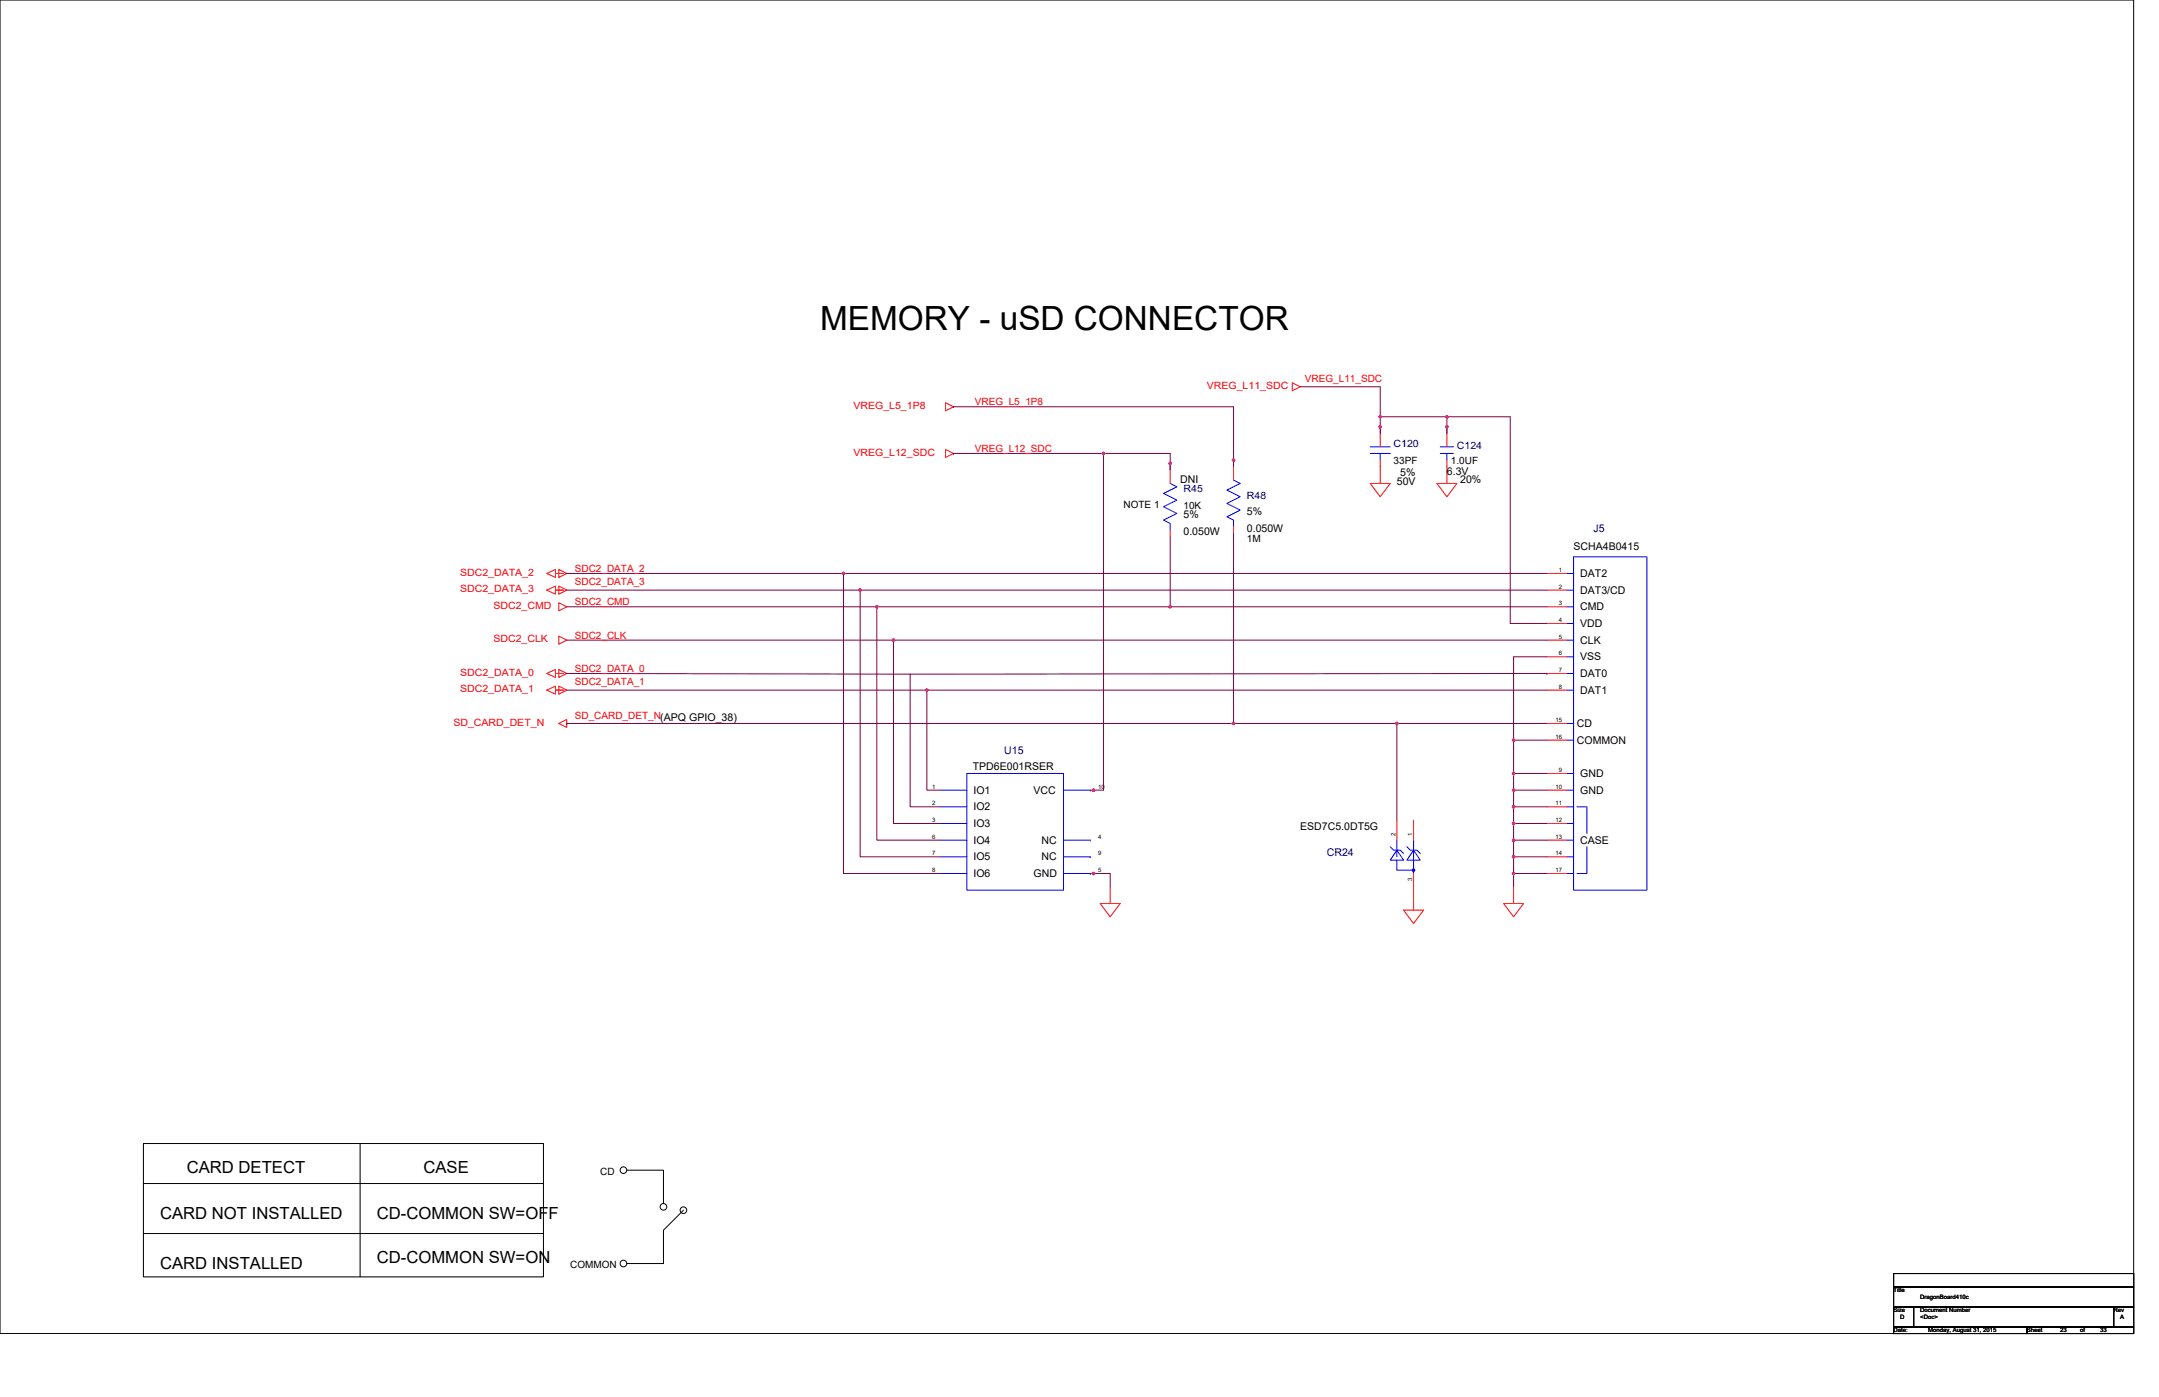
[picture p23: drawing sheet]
<svg xmlns="http://www.w3.org/2000/svg" width="864mm" height="559mm" viewBox="0 0 864 559" stroke-linecap="round" stroke-linejoin="round" font-family="sans-serif">
<defs><g id="words">
<text font-size="13.3" x="328.1" y="132.1">MEMORY - uSD CONNECTOR</text>
<g font-size="6.7">
<text x="74.7" y="469.1">CARD DETECT</text>
<text x="169.4" y="469.1">CASE</text>
<text x="64" y="487.7">CARD NOT INSTALLED</text>
<text x="150.7" y="487.7">CD-COMMON SW=OFF</text>
<text x="64" y="507.7">CARD INSTALLED</text>
<text x="150.7" y="505.1">CD-COMMON SW=ON</text>
</g>
<g font-size="4.3">
<text x="560.1" y="190.5">5%</text>
<text x="578.8" y="190">6.3V</text>
<text x="472.1" y="193.2">DNI</text>
<text x="558.8" y="194">50V</text>
<text x="584.1" y="193.2">20%</text>
<text x="473.4" y="207.3">5%</text>
<text x="498.8" y="206">5%</text>
<text x="473.4" y="214">0.050W</text>
<text x="498.8" y="212.7">0.050W</text>
<text x="629.4" y="219.9">SCHA4B0415</text>
<text x="632.1" y="230.8">DAT2</text>
<text x="632.1" y="237.5">DAT3/CD</text>
<text x="632.1" y="244.1">CMD</text>
<text x="632.1" y="250.8">VDD</text>
<text x="632.1" y="257.5">CLK</text>
<text x="632.1" y="264.1">VSS</text>
<text x="632.1" y="270.8">DAT0</text>
<text x="632.1" y="277.5">DAT1</text>
<text x="630.8" y="290.8">CD</text>
<text x="630.8" y="297.5">COMMON</text>
<text x="389.1" y="308.1">TPD6E001RSER</text>
<text x="632.1" y="310.8">GND</text>
<text x="389.4" y="317.5">IO1</text>
<text x="413.4" y="317.5">VCC</text>
<text x="632.1" y="317.5">GND</text>
<text x="389.4" y="324.1">IO2</text>
<text x="389.4" y="330.8">IO3</text>
<text x="520.1" y="331.9">ESD7C5.0DT5G</text>
<text x="389.4" y="337.5">IO4</text>
<text x="416.6" y="337.5">NC</text>
<text x="632.1" y="337.5">CASE</text>
<text x="389.4" y="344.1">IO5</text>
<text x="416.6" y="344.1">NC</text>
<text x="389.4" y="350.8">IO6</text>
<text x="413.4" y="350.8">GND</text>
</g>
<g font-size="4.3" fill="#000080">
<text x="637.4" y="212.9">J5</text>
<text x="401.7" y="301.5">U15</text>
<text x="530.8" y="342.5">CR24</text>
</g>
<g font-size="4" fill="#f00">
<text x="482.7" y="155.6">VREG_L11_SDC</text>
<text x="521.9" y="152.7">VREG_L11_SDC</text>
<text x="341.4" y="163.6">VREG_L5_1P8</text>
<text x="389.9" y="162.1">VREG_L5_1P8</text>
<text x="341.4" y="182.3">VREG_L12_SDC</text>
<text x="389.9" y="180.7">VREG_L12_SDC</text>
<text x="184" y="230.3">SDC2_DATA_2</text>
<text x="229.9" y="228.7">SDC2_DATA_2</text>
<text x="184" y="237">SDC2_DATA_3</text>
<text x="229.9" y="234.1">SDC2_DATA_3</text>
<text x="197.4" y="243.6">SDC2_CMD</text>
<text x="229.9" y="242.1">SDC2_CMD</text>
<text x="197.4" y="257">SDC2_CLK</text>
<text x="229.9" y="255.4">SDC2_CLK</text>
<text x="229.9" y="268.8">SDC2_DATA_0</text>
<text x="184" y="270.3">SDC2_DATA_0</text>
<text x="229.9" y="274.1">SDC2_DATA_1</text>
<text x="184" y="277">SDC2_DATA_1</text>
<text x="229.9" y="287.4">SD_CARD_DET_N(APQ GPIO_38)</text>
<text x="181.4" y="290.3">SD_CARD_DET_N</text>
</g>
<g font-size="4" fill="#000080">
<text x="557.4" y="178.8">C120</text>
<text x="582.8" y="179.6">C124</text>
<text x="473.4" y="197">R45</text>
<text x="498.8" y="199.6">R48</text>
</g>
<g font-size="4">
<text x="557.4" y="185.5">33PF</text>
<text x="580.4" y="185.5">1.0UF</text>
<text x="449.4" y="203.1">NOTE 1</text>
<text x="473.4" y="203.6">10K</text>
<text x="498.8" y="217">1M</text>
<text x="240.1" y="469.8">CD</text>
<text x="228" y="507.2">COMMON</text>
</g>
<g font-size="2.4">
<text x="623.6" y="228.8">1</text>
<text x="623.6" y="235.5">2</text>
<text x="623.6" y="242.2">3</text>
<text x="623.6" y="248.8">4</text>
<text x="623.6" y="255.5">5</text>
<text x="623.6" y="262.2">6</text>
<text x="623.6" y="268.8">7</text>
<text x="623.6" y="275.5">8</text>
<text x="622.2" y="288.8">15</text>
<text x="622.2" y="295.5">16</text>
<text x="623.6" y="308.8">9</text>
<text x="372.9" y="315.5">1</text>
<text x="439.3" y="315.5">10</text>
<text x="622.2" y="315.5">10</text>
<text x="372.9" y="322.2">2</text>
<text x="622.2" y="322.2">11</text>
<text x="372.9" y="328.8">3</text>
<text x="622.2" y="328.8">12</text>
<text x="372.9" y="335.5">6</text>
<text x="439.3" y="335.5">4</text>
<text x="558.2" y="334.2" transform="rotate(-90 558.2 334.2)">2</text>
<text x="564.9" y="334.2" transform="rotate(-90 564.9 334.2)">1</text>
<text x="622.2" y="335.5">13</text>
<text x="372.9" y="342.2">7</text>
<text x="439.3" y="342.2">9</text>
<text x="622.2" y="342.2">14</text>
<text x="372.9" y="348.8">8</text>
<text x="439.3" y="348.8">5</text>
<text x="564.9" y="352.6" transform="rotate(-90 564.9 352.6)">3</text>
<text x="622.2" y="348.8">17</text>
<text x="757.4" y="516.9">Title</text>
<text x="768.1" y="519.6">DragonBoard410c</text>
<text x="757.4" y="524.9">Size</text>
<text x="760.1" y="527.6">D</text>
<text x="768.1" y="524.9">Document Number</text>
<text x="768.1" y="527.6">&lt;Doc&gt;</text>
<text x="845.5" y="524.9">Rev</text>
<text x="848.1" y="527.6">A</text>
<text x="757.4" y="532.9">Date:</text>
<text x="771.3" y="532.9">Monday, August 31, 2015</text>
<text x="810.8" y="532.9">Sheet</text>
<text x="824.1" y="532.9">23</text>
<text x="832.1" y="532.9">of</text>
<text x="840.1" y="532.9">33</text>
</g>
</g></defs>
<g fill="none" stroke="#000" stroke-width=".4">
<path d="M0 0h853.5v533.4h-853.5zM57.4 457.4h160v53.4h-160zM144 457.4v53.4M57.4 473.4h160M250.7 468.1h14.7v13.3M57.4 493.4h160M273.4 484.1l-8 8v13.3h-14.7M757.4 509.4h96.1v5.4h-96.1zM757.4 514.8h96.1v8h-96.1zM757.4 522.8h8.1v8h-8.1zM757.4 530.8h53.4v2.6h-53.4zM765.5 522.8h80v8h-80z"/>
<path d="M810.8 530.8h42.7v2.6h-42.7zM845.5 522.8h8v8h-8z"/>
<circle cx="249.4" cy="468.1" r="1.33"/>
<circle cx="265.4" cy="482.7" r="1.33"/>
<circle cx="273.4" cy="484.1" r="1.33"/>
<circle cx="249.4" cy="505.4" r="1.33"/>
</g>
<g fill="none" stroke="#f00" stroke-width=".4">
<path d="M516.9 153.1l3.2 1.6-3.2 1.6zM378.2 179.8l3.2 1.6-3.2 1.6zM378.2 161.1l3.2 1.6-3.2 1.6zM552.1 170.7v8M578.8 170.7v8M468.1 185.4v8M493.4 184v8M548.1 193.4h8l-4 5.3zM552.1 184v9.4M574.8 193.4h8l-4 5.3zM578.8 184v9.4M468.1 212v2.7"/>
<path d="M493.4 210.7v2.7M218.7 229.4l3.5-1.6v3.2zM218.7 236.1l3.5-1.7v3.3zM222.2 229.4h3.2M222.2 236.1h3.2M223.5 227.8l3.2 1.6-3.2 1.6zM223.5 234.4l3.2 1.7-3.2 1.6zM618.8 229.4h8M618.8 236.1h8M223.5 254.4l3.2 1.7-3.2 1.6zM223.5 241.1l3.2 1.6-3.2 1.6zM618.8 256.1h8"/>
<path d="M618.8 242.7h8M618.8 249.4h8M218.7 269.4l3.5-1.6v3.2zM218.7 276.1l3.5-1.7v3.3zM222.2 269.4h3.2M222.2 276.1h3.2M223.5 267.8l3.2 1.6-3.2 1.6zM223.5 274.4l3.2 1.7-3.2 1.6zM618.8 269.4h8M618.8 276.1h8M618.8 262.7h8M223.5 289.4l3.2-1.6v3.2z"/>
<path d="M618.8 289.4h8M618.8 296.1h8M376.1 316.1h.1M437.4 316.1h.1M618.8 309.4h8M618.8 316.1h8M376.1 322.7h.1M376.1 329.4h.1M376.1 336.1h.1M437.4 336.1h.1M558.8 328.1v8M565.4 328.1v8"/>
<path d="M618.8 329.4h8M618.8 322.7h8M618.8 336.1h8M376.1 342.7h.1M376.1 349.4h.1M437.4 349.4h.1M437.4 342.7h.1M444.1 354.7v6.7M565.4 349.4v14.7M605.4 354.7v6.7M618.8 342.7h8M618.8 349.4h8"/>
<path d="M440.1 361.4h8l-4 5.3zM561.4 364.1h8l-4 5.3zM601.4 361.4h8l-4 5.3z"/>
</g>
<g fill="none" stroke="#00f" stroke-width=".4">
<path d="M548.1 178.7h8M552.1 178.7h.1M576.1 178.7h5.3M578.8 178.7h.1M468.1 193.4h.1M468.1 193.4l2.6 1.3-5.3 2.7 5.3 2.6-5.3 2.7 5.3 2.7-5.3 2.6 2.7 1.4v2.6M493.4 192h.1M493.4 192l2.7 1.4-5.4 2.6 5.4 2.7-5.4 2.7 5.4 2.6-5.4 2.7 2.7 1.3v2.7M548.1 181.4h8M552.1 184h.1M552.1 181.4v2.6M576.1 181.4h5.3"/>
<path d="M578.8 184h.1M578.8 181.4v2.6M468.1 212h.1M493.4 210.7h.1M626.8 236.1h2.6M626.8 229.4h2.6M629.4 222.7h29.4v133.4h-29.4zM626.8 249.4h2.6M626.8 242.7h2.6M626.8 256.1h2.6M626.8 262.7h2.6M626.8 269.4h2.6"/>
<path d="M626.8 276.1h2.6M626.8 296.1h2.6M626.8 289.4h2.6M376.1 316.1h10.6M386.7 309.4h38.7v46.7h-38.7zM425.4 316.1h10.7M436.1 316.1h.1M626.8 316.1h2.6M626.8 309.4h2.6M376.1 336.1h10.6M376.1 322.7h10.6M376.1 329.4h10.6"/>
<path d="M425.4 336.1h10.7M436.1 336.1h.1M556.1 338.7l1.3 1.4h2.7l1.3 1.3M558.8 336.1v6.6M562.8 338.7l1.3 1.4h2.7l1.3 1.3M565.4 336.1v12M626.8 336.1h2.6M626.8 329.4h2.6M626.8 322.7h2.6M630.8 322.7h4v10.7M634.8 338.7v10.7h-4M376.1 342.7h10.6"/>
<path d="M376.1 349.4h10.6M425.4 342.7h10.7M425.4 349.4h10.7M436.1 342.7h.1M436.1 349.4h.1M558.8 340.1l2.6 4h-5.3zM558.8 344.1v4h6.6M565.4 348.1v1.3M565.4 340.1l2.7 4h-5.3zM626.8 349.4h2.6M626.8 342.7h2.6"/>
<circle cx="565.4" cy="348.1" r=".52"/>
</g>
<g fill="none" stroke="#800040" stroke-width=".4">
<path d="M520.1 154.7h32v12M381.4 162.7h.1M381.4 162.7h112v24M552.1 166.7h26.7M552.1 166.7v6.7M578.8 166.7v6.7M578.8 166.7h25.3v82.7h14.7M381.4 181.4h60M381.4 181.4h.1M441.4 181.4h26.7v6.6M441.4 181.4v134.7h-5.3M468.1 214.7v28"/>
<path d="M493.4 213.4v76M226.7 236.1h117.4M226.7 229.4h110.7M337.4 229.4h281.4M337.4 229.4v120h38.7M337.4 229.4h.1M344.1 236.1h.1M344.1 236.1h274.7M344.1 236.1v106.6h32M226.7 242.7h124M226.7 256.1h130.7M350.7 242.7h117.4"/>
<path d="M350.7 242.7h.1M350.7 242.7v93.4h25.4M357.4 256.1h.1M357.4 256.1h261.4M357.4 256.1v73.3h18.7M468.1 242.7h150.7M226.7 269.4l137.4 .3M226.7 276.1h144M364.1 269.7v53h12M370.7 276.1h248.1M370.7 276.1v40h5.4M370.7 276.1h.1"/>
<path d="M618.8 269.4l-254.7 .3M618.8 269.4h.1M618.8 262.7h-13.4v33.4M226.7 289.4h.1M226.7 289.4h266.7M493.4 289.4h65.4M558.8 289.4v38.7M558.8 289.4h60M605.4 296.1h13.4M605.4 296.1v20M605.4 309.4h13.4M605.4 316.1v6.6"/>
<path d="M605.4 316.1h13.4M605.4 322.7v13.4h13.4M605.4 322.7h13.4M605.4 329.4h13.4M605.4 336.1v13.3M436.1 349.4h8v5.3M605.4 342.7h13.4M605.4 349.4h13.4M605.4 349.4v5.3"/>
</g>
<g fill="#f0f" stroke="#f0f" stroke-width=".4">
<circle cx="344" cy="236" r=".52"/>
<circle cx="493.4" cy="289.4" r=".52"/>
<circle cx="558.7" cy="289.4" r=".52"/>
<circle cx="468.1" cy="242.7" r=".52"/>
<circle cx="350.7" cy="242.7" r=".52"/>
<circle cx="337.4" cy="229.4" r=".52"/>
<circle cx="370.7" cy="276" r=".52"/>
<circle cx="357.4" cy="256" r=".52"/>
<circle cx="578.7" cy="170.7" r=".52"/>
<circle cx="578.7" cy="166.7" r=".52"/>
<circle cx="468.1" cy="185.4" r=".52"/>
<circle cx="441.4" cy="181.4" r=".52"/>
<circle cx="493.4" cy="184" r=".52"/>
<circle cx="437.4" cy="349.4" r=".52"/>
<circle cx="605.4" cy="322.7" r=".52"/>
<circle cx="605.4" cy="316" r=".52"/>
<circle cx="605.4" cy="309.4" r=".52"/>
<circle cx="605.4" cy="296" r=".52"/>
<circle cx="605.4" cy="329.4" r=".52"/>
<circle cx="605.4" cy="349.4" r=".52"/>
<circle cx="605.4" cy="342.7" r=".52"/>
<circle cx="605.4" cy="336.1" r=".52"/>
<circle cx="437.4" cy="316" r=".52"/>
<circle cx="552.1" cy="166.7" r=".52"/>
<circle cx="552.1" cy="170.7" r=".52"/>
</g>
<use href="#words"/>
</svg>
